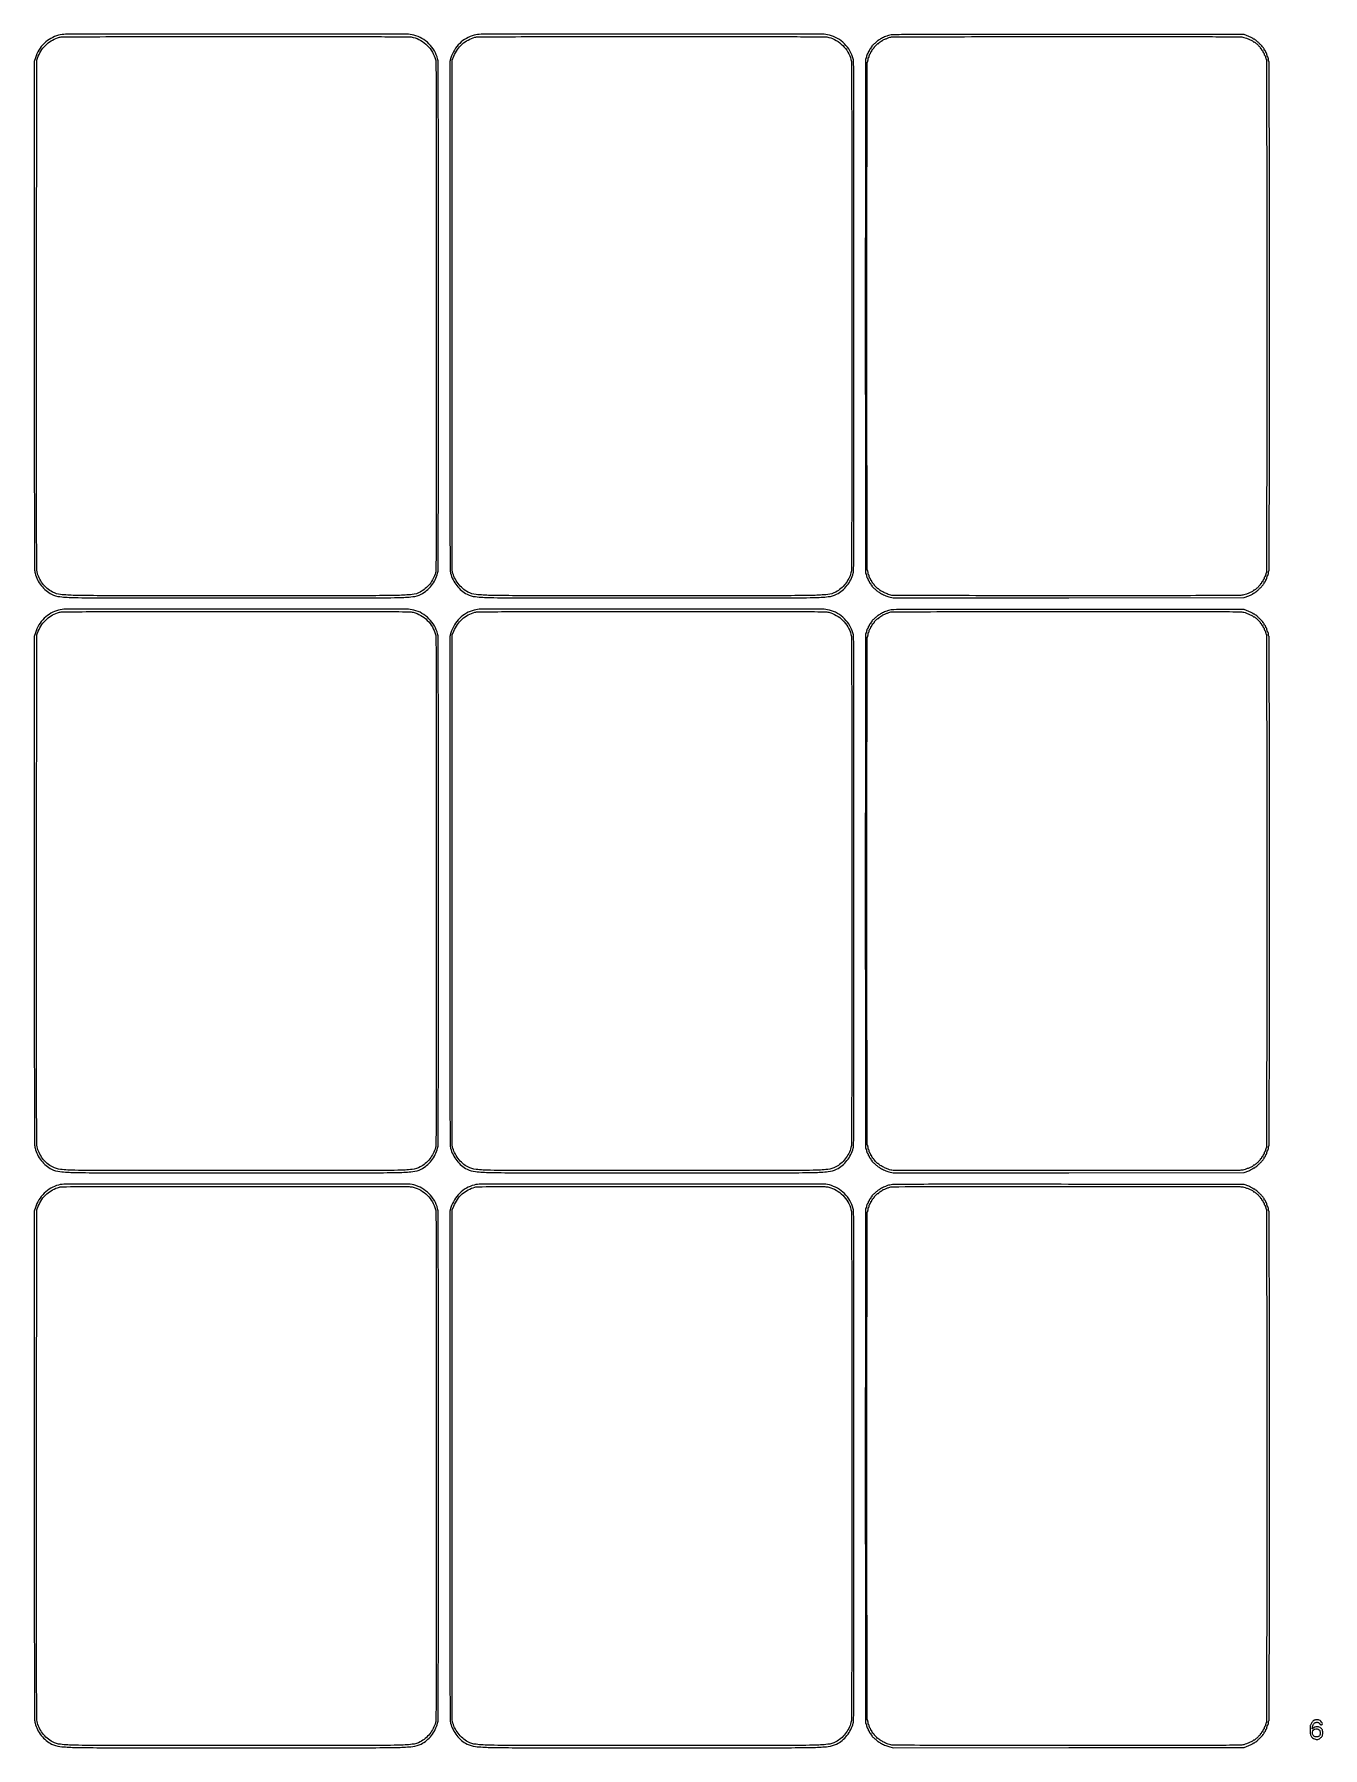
# Model space of a CAD drawing. Extents: x 5 to 206, y 6 to 274.
import ezdxf

# ---------------------------------------------------------------- set-up
doc = ezdxf.new("R2010")
doc.units = 0
doc.header["$MEASUREMENT"] = 0

msp = doc.modelspace()

# ---------------------------------------------------------------- linework, layer by layer
for points in [[(8.7984, 274.055805, 0.065323), (7.588419, 273.563802, 0.063948), (6.536622, 272.773502, 0.063438), (5.711768, 271.736586, 0.062472), (5.168082, 270.520739), (4.9914, 269.940777), (4.9914, 230.163163, 0.000081), (4.99512, 207.172171, 0.000711), (5.012886, 196.996982, 0.00031), (5.037401, 190.524914, 0.060953), (5.119031, 189.881324, 0.054545), (5.492955, 188.878489, 0.050364), (6.082999, 187.950858, 0.051021), (6.837654, 187.171227, 0.05959), (7.6986, 186.606324, 0.089729), (9.000192, 186.228289, 0.020984), (11.277015, 186.087582, 0.004814), (15.914194, 186.040601, 0.000126), (36.5895, 186.0354, 0.000126), (57.264806, 186.040601, 0.004814), (61.901985, 186.087582, 0.020984), (64.178808, 186.228289, 0.089729), (65.4804, 186.606324, 0.05959), (66.341346, 187.171227, 0.051021), (67.096001, 187.950858, 0.050364), (67.686045, 188.878489, 0.054545), (68.059969, 189.881324, 0.060951), (68.141594, 190.524862, 0.00031), (68.166114, 196.988502, 0.000712), (68.18388, 207.150847, 0.000081), (68.1876, 230.112, 0.000081), (68.18388, 253.073153, 0.000712), (68.166114, 263.235498, 0.00031), (68.141594, 269.699138, 0.060951), (68.059969, 270.342676, 0.068451), (67.547178, 271.609566, 0.066122), (66.706619, 272.707619, 0.066122), (65.608566, 273.548178, 0.068451), (64.341676, 274.060969, 0.062027), (63.231643, 274.199347, 0.000055), (36.561327, 274.199793, 0.000053), (9.875606, 274.19447, 0.063945)], [(64.249275, 273.720898, -0.068755), (65.418674, 273.237339, -0.064089), (66.444479, 272.445479, -0.064089), (67.236339, 271.419674, -0.068755), (67.719898, 270.250275, -0.062654), (67.803095, 269.612227, -0.000324), (67.827716, 263.249747, -0.000726), (67.845522, 253.190666, -0.00008), (67.8492, 230.112, -0.00008), (67.845522, 207.033334, -0.000726), (67.827716, 196.974253, -0.000324), (67.803095, 190.611773, -0.062654), (67.719898, 189.973725, -0.054027), (67.37351, 189.061098, -0.04865), (66.829603, 188.208642, -0.049), (66.135869, 187.483219, -0.056811), (65.3457, 186.946912, -0.09492), (64.086528, 186.566311, -0.021086), (61.83043, 186.426042, -0.004856), (57.224054, 186.378986, -0.000126), (36.5895, 186.3738, -0.000126), (15.954946, 186.378986, -0.004856), (11.34857, 186.426042, -0.021086), (9.092472, 186.566311, -0.09492), (7.8333, 186.946912, -0.060368), (7.016231, 187.50998, -0.048952), (6.291096, 188.289944, -0.049201), (5.735092, 189.191063, -0.062856), (5.420161, 190.113613, -0.050392), (5.371366, 190.586961, -0.00007), (5.354267, 199.664002, -0.00045), (5.344182, 211.615969, -0.000125), (5.349937, 230.3658), (5.3721, 270.1701), (5.616148, 270.7623, -0.053731), (6.178146, 271.795303, -0.058594), (6.933552, 272.651962, -0.059359), (7.857631, 273.301251, -0.057689), (8.917153, 273.722794, -0.064462), (9.437441, 273.793285, -0.000377), (14.320813, 273.818503, -0.000915), (21.700385, 273.83754, -0.000136), (36.550576, 273.844632, -0.000118), (52.331395, 273.844128, -0.00105), (59.288482, 273.827654, -0.000656), (63.629187, 273.802565, -0.062007)], [(73.7712, 274.055805, 0.065323), (72.561219, 273.563802, 0.063948), (71.509422, 272.773502, 0.063438), (70.684568, 271.736586, 0.062472), (70.140882, 270.520739), (69.9642, 269.940777), (69.9642, 230.163163, 0.000081), (69.96792, 207.172171, 0.000711), (69.985686, 196.996982, 0.00031), (70.010201, 190.524914, 0.060953), (70.091831, 189.881324, 0.054545), (70.465755, 188.878489, 0.050364), (71.055799, 187.950858, 0.051021), (71.810454, 187.171227, 0.05959), (72.6714, 186.606324, 0.089729), (73.972992, 186.228289, 0.020984), (76.249815, 186.087582, 0.004814), (80.886994, 186.040601, 0.000126), (101.5623, 186.0354, 0.000126), (122.237606, 186.040601, 0.004814), (126.874785, 186.087582, 0.020984), (129.151608, 186.228289, 0.089729), (130.4532, 186.606324, 0.05959), (131.314146, 187.171227, 0.051021), (132.068801, 187.950858, 0.050364), (132.658845, 188.878489, 0.054545), (133.032769, 189.881324, 0.060951), (133.114394, 190.524862, 0.00031), (133.138914, 196.988502, 0.000712), (133.15668, 207.150847, 0.000081), (133.1604, 230.112, 0.000081), (133.15668, 253.073153, 0.000712), (133.138914, 263.235498, 0.00031), (133.114394, 269.699138, 0.060951), (133.032769, 270.342676, 0.068451), (132.519978, 271.609566, 0.066122), (131.679419, 272.707619, 0.066122), (130.581366, 273.548178, 0.068451), (129.314476, 274.060969, 0.062027), (128.204443, 274.199347, 0.000055), (101.534127, 274.199793, 0.000053), (74.848406, 274.19447, 0.063945)], [(129.222075, 273.720898, -0.068755), (130.391474, 273.237339, -0.064089), (131.417279, 272.445479, -0.064089), (132.209139, 271.419674, -0.068755), (132.692698, 270.250275, -0.062654), (132.775895, 269.612227, -0.000324), (132.800516, 263.249747, -0.000726), (132.818322, 253.190666, -0.00008), (132.822, 230.112, -0.00008), (132.818322, 207.033334, -0.000726), (132.800516, 196.974253, -0.000324), (132.775895, 190.611773, -0.062654), (132.692698, 189.973725, -0.054027), (132.34631, 189.061098, -0.04865), (131.802403, 188.208642, -0.049), (131.108669, 187.483219, -0.056811), (130.3185, 186.946912, -0.09492), (129.059328, 186.566311, -0.021086), (126.80323, 186.426042, -0.004856), (122.196854, 186.378986, -0.000126), (101.5623, 186.3738, -0.000126), (80.927746, 186.378986, -0.004856), (76.32137, 186.426042, -0.021086), (74.065272, 186.566311, -0.09492), (72.8061, 186.946912, -0.060368), (71.989031, 187.50998, -0.048952), (71.263896, 188.289944, -0.049201), (70.707892, 189.191063, -0.062856), (70.392961, 190.113613, -0.050392), (70.344166, 190.586961, -0.00007), (70.327067, 199.664002, -0.00045), (70.316982, 211.615969, -0.000125), (70.322737, 230.3658), (70.3449, 270.1701), (70.588948, 270.7623, -0.053731), (71.150946, 271.795303, -0.058594), (71.906352, 272.651962, -0.059359), (72.830431, 273.301251, -0.057689), (73.889953, 273.722794, -0.064462), (74.410241, 273.793285, -0.000377), (79.293613, 273.818503, -0.000915), (86.673185, 273.83754, -0.000136), (101.523376, 273.844632, -0.000118), (117.304195, 273.844128, -0.00105), (124.261282, 273.827654, -0.000656), (128.601987, 273.802565, -0.062007)], [(138.575627, 274.008593, 0.02319), (138.283442, 273.9153, 0.013958), (137.94594, 273.779185, 0.013838), (137.610139, 273.621532, 0.019758), (137.322187, 273.461925, 0.023703), (136.857352, 273.148648, 0.020742), (136.402322, 272.779246, 0.014894), (136.023787, 272.424355, 0.199547), (135.9522, 272.252125, -0.088862), (135.945776, 272.216264, -0.094958), (135.927349, 272.18579, -0.099929), (135.899875, 272.165403, -0.11024), (135.8676, 272.1582, 0.148195), (135.835337, 272.148423, 0.098894), (135.807851, 272.120923, 0.082425), (135.789319, 272.079814, 0.064853), (135.783, 272.0313, -0.063559), (135.776807, 271.982782, -0.081496), (135.758622, 271.941677, -0.098464), (135.731661, 271.914174, -0.150892), (135.700012, 271.9044, 0.196992), (135.664432, 271.889816, 0.05533), (135.625808, 271.842272, 0.046776), (135.590353, 271.773869, 0.034719), (135.56394, 271.6929, -0.031538), (135.538092, 271.611917, -0.043524), (135.504293, 271.543528, -0.050787), (135.468062, 271.495619, -0.208396), (135.435429, 271.4814, 0.202466), (135.406603, 271.469229, 0.084282), (135.382157, 271.433768, 0.064406), (135.365543, 271.38132, 0.044563), (135.36, 271.31925, -0.051902), (135.353313, 271.255001, -0.057769), (135.333546, 271.195913, -0.065835), (135.304424, 271.150453, -0.137823), (135.269943, 271.127081, 0.198786), (135.23211, 271.094285, 0.03054), (135.192245, 271.000796, 0.030152), (135.156857, 270.878525, 0.02203), (135.131903, 270.739331, -0.018956), (135.108196, 270.60224, -0.02954), (135.076437, 270.486683, -0.029333), (135.041774, 270.401368, -0.28924), (135.010461, 270.3816, 0.413675), (134.979404, 270.3506, 0.000004), (134.958189, 258.766483, 0.000292), (134.942152, 245.832403, 0.000164), (134.937, 230.112, 0.000164), (134.942152, 214.391597, 0.000292), (134.958189, 201.457517, 0.000004), (134.979404, 189.8734, 0.413675), (135.010461, 189.8424, -0.28924), (135.041774, 189.822632, -0.029333), (135.076437, 189.737317, -0.02954), (135.108196, 189.62176, -0.018956), (135.131903, 189.484669, 0.02203), (135.156857, 189.345475, 0.030152), (135.192245, 189.223204, 0.03054), (135.23211, 189.129715, 0.198786), (135.269943, 189.096919, -0.137823), (135.304424, 189.073547, -0.065835), (135.333546, 189.028087, -0.057769), (135.353313, 188.968999, -0.051902), (135.36, 188.90475, 0.044563), (135.365543, 188.84268, 0.064406), (135.382157, 188.790232, 0.084282), (135.406603, 188.754771, 0.202466), (135.435429, 188.7426, -0.208396), (135.468062, 188.728381, -0.050787), (135.504293, 188.680472, -0.043524), (135.538092, 188.612083, -0.031538), (135.56394, 188.5311, 0.034719), (135.590353, 188.450131, 0.046776), (135.625808, 188.381728, 0.05533), (135.664432, 188.334184, 0.196992), (135.700012, 188.3196, -0.150892), (135.731661, 188.309826, -0.098464), (135.758622, 188.282323, -0.081496), (135.776807, 188.241218, -0.063559), (135.783, 188.1927, 0.064853), (135.789319, 188.144186, 0.082425), (135.807851, 188.103077, 0.098894), (135.835337, 188.075577, 0.148195), (135.8676, 188.0658, -0.11024), (135.899875, 188.058597, -0.099929), (135.927349, 188.03821, -0.094958), (135.945776, 188.007736, -0.088862), (135.9522, 187.971875, 0.199555), (136.023806, 187.799607, 0.014898), (136.402404, 187.444686, 0.020744), (136.857565, 187.075219, 0.023688), (137.322628, 186.761807, 0.019436), (137.625579, 186.593632, 0.016402), (137.958128, 186.439062, 0.016509), (138.29732, 186.307781, 0.020662), (138.620173, 186.209695), (139.297509, 186.034121), (166.748405, 186.055911), (194.1993, 186.0777), (194.89725, 186.365886, 0.008174), (195.164775, 186.481503, 0.012855), (195.390177, 186.590381, 0.006873), (195.572905, 186.687715, 0.273426), (195.5952, 186.725436, -0.157815), (195.60401, 186.752655, -0.097188), (195.628848, 186.775837, -0.079117), (195.665943, 186.791488, -0.060412), (195.709746, 186.7968, 0.146182), (195.824713, 186.831146, 0.023298), (196.017025, 186.970542, 0.019273), (196.271205, 187.19005, 0.007248), (196.6104, 187.515922, 0.005942), (196.947819, 187.857653, 0.023054), (197.144223, 188.081105, 0.036671), (197.254982, 188.242427, 0.132861), (197.2872, 188.361532, -0.086643), (197.296684, 188.415854, -0.066359), (197.324477, 188.46947, -0.065914), (197.365589, 188.514279, -0.082778), (197.4141, 188.542806, 0.098143), (197.462621, 188.573367, 0.066864), (197.503723, 188.624242, 0.064008), (197.531518, 188.686789, 0.07271), (197.541, 188.751651, -0.044123), (197.546421, 188.812957, -0.06393), (197.562675, 188.864756, -0.083732), (197.586586, 188.899795, -0.203985), (197.614787, 188.9118, 0.277998), (197.6466, 188.930969, 0.031218), (197.682795, 189.011205, 0.030734), (197.716602, 189.120528, 0.019977), (197.742687, 189.2502, -0.022653), (197.769491, 189.379855, -0.034344), (197.805462, 189.489195, -0.037096), (197.844693, 189.56825, -0.264949), (197.8804, 189.5886, 0.297409), (197.912775, 189.609726, 0.043099), (197.939442, 189.688005, 0.037255), (197.957949, 189.797311, 0.023315), (197.964, 189.927, -0.023598), (197.970124, 190.056687, -0.037669), (197.988851, 190.165995, -0.04382), (198.015849, 190.244161, -0.295869), (198.0486, 190.2654, 0.413581), (198.090722, 190.307431, 0.000009), (198.112005, 200.2482, 0.000394), (198.128362, 212.490364, 0.000137), (198.1332, 230.112, 0.000137), (198.128362, 247.733636, 0.000394), (198.112005, 259.9758, 0.000009), (198.090722, 269.916569, 0.413581), (198.0486, 269.9586, -0.295869), (198.015849, 269.979839, -0.04382), (197.988851, 270.058005, -0.037669), (197.970124, 270.167313, -0.023598), (197.964, 270.297, 0.023315), (197.957949, 270.426689, 0.037255), (197.939442, 270.535995, 0.043099), (197.912775, 270.614274, 0.297409), (197.8804, 270.6354, -0.264949), (197.844693, 270.65575, -0.037096), (197.805462, 270.734805, -0.034344), (197.769491, 270.844145, -0.022653), (197.742687, 270.9738, 0.019977), (197.716602, 271.103472, 0.030734), (197.682795, 271.212795, 0.031218), (197.6466, 271.293031, 0.277998), (197.614787, 271.3122, -0.203985), (197.586586, 271.324205, -0.083732), (197.562675, 271.359244, -0.06393), (197.546421, 271.411043, -0.044123), (197.541, 271.472349, 0.07271), (197.531518, 271.537211, 0.064008), (197.503723, 271.599758, 0.066864), (197.462621, 271.650633, 0.098143), (197.4141, 271.681194, -0.082778), (197.365589, 271.709721, -0.065914), (197.324477, 271.75453, -0.066359), (197.296684, 271.808146, -0.086643), (197.2872, 271.862468, 0.132861), (197.254982, 271.981573, 0.036671), (197.144223, 272.142895, 0.023054), (196.947819, 272.366347, 0.005942), (196.6104, 272.708078, 0.007248), (196.271205, 273.03395, 0.019273), (196.017025, 273.253458, 0.023298), (195.824713, 273.392854, 0.146182), (195.709746, 273.4272, -0.060412), (195.665943, 273.432512, -0.079117), (195.628848, 273.448163, -0.097188), (195.60401, 273.471345, -0.157815), (195.5952, 273.498564, 0.273426), (195.572905, 273.536285, 0.006873), (195.390177, 273.633619, 0.012855), (195.164775, 273.742497, 0.008174), (194.89725, 273.858114), (194.1993, 274.1463), (166.7043, 274.162646, 0.000081), (148.510542, 274.170507, 0.001437), (142.631309, 274.155201, 0.002177), (139.399832, 274.12343, 0.062206)], [(194.118076, 273.719009, -0.025404), (194.53979, 273.586087, -0.015241), (195.026254, 273.388047, -0.008742), (195.479581, 273.177627, -0.18145), (195.5811, 273.07076, 0.087329), (195.597592, 273.04531, 0.064012), (195.623512, 273.023752, 0.063077), (195.654498, 273.009167, 0.078646), (195.685883, 273.0042, -0.177959), (195.844717, 272.945819, -0.00992), (196.246, 272.590801, -0.009328), (196.635099, 272.218904, -0.199938), (196.695, 272.075095, 0.097263), (196.701453, 272.042235, 0.09751), (196.719851, 272.01429, 0.098351), (196.747316, 271.995578, 0.100842), (196.7796, 271.989, -0.151099), (196.811864, 271.979022, -0.09843), (196.839349, 271.950943, -0.081424), (196.857888, 271.908979, -0.063461), (196.8642, 271.859445, 0.088478), (196.873682, 271.806278, 0.06652), (196.901477, 271.753642, 0.065663), (196.942589, 271.709495, 0.081035), (196.9911, 271.681194, -0.098143), (197.039621, 271.650633, -0.066864), (197.080723, 271.599758, -0.064008), (197.108518, 271.537211, -0.07271), (197.118, 271.472349, 0.050854), (197.124249, 271.411069, 0.070807), (197.142851, 271.359244, 0.0909), (197.170307, 271.324396, 0.182536), (197.2026, 271.3122, -0.185417), (197.234898, 271.299797, -0.090018), (197.262349, 271.264273, -0.069864), (197.280956, 271.211477, -0.049879), (197.2872, 271.149043, 0.064082), (197.296432, 271.077307, 0.039128), (197.324477, 270.996536, 0.038656), (197.365516, 270.919536, 0.054664), (197.4141, 270.858986, -0.069264), (197.462737, 270.794619, -0.038968), (197.503723, 270.705459, -0.038047), (197.531668, 270.607144, -0.050261), (197.541, 270.514543, 0.037042), (197.547181, 270.431231, 0.055756), (197.565851, 270.360903, 0.073141), (197.593189, 270.312814, 0.230944), (197.6256, 270.297, -0.413587), (197.667723, 270.254967, -0.000009), (197.689005, 260.2296, -0.00039), (197.705362, 247.883548, -0.000136), (197.7102, 230.112, -0.000136), (197.705362, 212.340452, -0.00039), (197.689005, 199.9944, -0.000009), (197.667723, 189.969033, -0.413587), (197.6256, 189.927, 0.230944), (197.593189, 189.911186, 0.073141), (197.565851, 189.863097, 0.055756), (197.547181, 189.792769, 0.037042), (197.541, 189.709457, -0.050261), (197.531668, 189.616856, -0.038047), (197.503723, 189.518541, -0.038968), (197.462737, 189.429381, -0.069264), (197.4141, 189.365014, 0.054664), (197.365516, 189.304464, 0.038656), (197.324477, 189.227464, 0.039128), (197.296432, 189.146693, 0.064082), (197.2872, 189.074957, -0.049879), (197.280956, 189.012523, -0.069864), (197.262349, 188.959727, -0.090018), (197.234898, 188.924203, -0.185417), (197.2026, 188.9118, 0.182536), (197.170307, 188.899604, 0.0909), (197.142851, 188.864756, 0.070807), (197.124249, 188.812931, 0.050854), (197.118, 188.751651, -0.07271), (197.108518, 188.686789, -0.064008), (197.080723, 188.624242, -0.066864), (197.039621, 188.573367, -0.098143), (196.9911, 188.542806, 0.081035), (196.942589, 188.514505, 0.065663), (196.901477, 188.470358, 0.06652), (196.873682, 188.417722, 0.088478), (196.8642, 188.364555, -0.063461), (196.857888, 188.315021, -0.081424), (196.839349, 188.273057, -0.09843), (196.811864, 188.244978, -0.151099), (196.7796, 188.235, 0.100842), (196.747316, 188.228422, 0.098351), (196.719851, 188.20971, 0.09751), (196.701453, 188.181765, 0.097263), (196.695, 188.148905, -0.199938), (196.635099, 188.005096, -0.009328), (196.246, 187.633199, -0.00992), (195.844717, 187.278181, -0.177959), (195.685883, 187.2198, 0.078646), (195.654498, 187.214833, 0.063077), (195.623512, 187.200248, 0.064012), (195.597592, 187.17869, 0.087329), (195.5811, 187.15324, -0.18145), (195.479581, 187.046373, -0.008742), (195.026254, 186.835953, -0.015241), (194.53979, 186.637913, -0.025404), (194.118076, 186.504991, -0.061843), (193.486056, 186.421712, -0.000704), (189.217615, 186.395778, -0.00107), (182.326649, 186.378354, -0.000116), (166.453876, 186.375868, -0.000202), (154.330176, 186.381695, -0.000585), (145.936582, 186.398946, -0.00009), (139.290316, 186.421587, -0.055181), (138.9132, 186.464703, -0.041205), (138.510755, 186.592044, -0.014511), (137.956919, 186.837933, -0.013425), (137.428395, 187.108871, -0.06245), (137.151066, 187.30908, 0.012204), (137.08003, 187.372093, 0.016505), (137.012658, 187.425272, 0.013502), (136.954822, 187.465539, 0.146328), (136.927867, 187.4736, -0.189042), (136.852026, 187.503337, -0.00702), (136.625645, 187.7191, -0.006907), (136.405087, 187.94136, -0.194327), (136.3752, 188.015355, 0.153178), (136.364768, 188.048609, 0.014292), (136.313072, 188.118541, 0.017315), (136.244708, 188.199743, 0.01275), (136.1637, 188.284991, -0.026475), (136.08275, 188.374999, -0.028952), (136.014328, 188.47051, -0.030148), (135.966017, 188.558218, -0.111254), (135.9522, 188.619545, 0.066978), (135.945871, 188.666584, 0.083889), (135.927349, 188.706453, 0.099491), (135.899862, 188.733116, 0.143944), (135.8676, 188.7426, -0.154765), (135.835335, 188.752832, -0.09778), (135.807851, 188.781652, -0.080164), (135.789304, 188.824709, -0.061768), (135.783, 188.875543, 0.075276), (135.773903, 188.935626, 0.03846), (135.745723, 189.006711, 0.037117), (135.704667, 189.077024, 0.045706), (135.6561, 189.135386, -0.066186), (135.607477, 189.198921, -0.039096), (135.566477, 189.285362, -0.038434), (135.538519, 189.379772, -0.052818), (135.5292, 189.467743, 0.039287), (135.523009, 189.546416, 0.058452), (135.504349, 189.612847, 0.076865), (135.476982, 189.658087, 0.22187), (135.4446, 189.6732, -0.295869), (135.411849, 189.694439, -0.04382), (135.384851, 189.772605, -0.037669), (135.366124, 189.881913, -0.023598), (135.36, 190.0116, 0.023598), (135.353876, 190.141287, 0.037669), (135.335149, 190.250595, 0.04382), (135.308151, 190.328761, 0.295869), (135.2754, 190.35, -0.41358), (135.233279, 190.39203, -0.000009), (135.211995, 200.31165, -0.000394), (135.195638, 212.527841, -0.000138), (135.1908, 230.112, -0.000138), (135.195638, 247.696159, -0.000394), (135.211995, 259.91235, -0.000009), (135.233279, 269.83197, -0.41358), (135.2754, 269.874, 0.295869), (135.308151, 269.895239, 0.04382), (135.335149, 269.973405, 0.037669), (135.353876, 270.082713, 0.023598), (135.36, 270.2124, -0.023598), (135.366124, 270.342087, -0.037669), (135.384851, 270.451395, -0.04382), (135.411849, 270.529561, -0.295869), (135.4446, 270.5508, 0.22187), (135.476982, 270.565913, 0.076865), (135.504349, 270.611153, 0.058452), (135.523009, 270.677584, 0.039287), (135.5292, 270.756257, -0.052818), (135.538519, 270.844228, -0.038434), (135.566477, 270.938638, -0.039096), (135.607477, 271.025079, -0.066186), (135.6561, 271.088614, 0.045706), (135.704667, 271.146976, 0.037117), (135.745723, 271.217289, 0.03846), (135.773903, 271.288374, 0.075276), (135.783, 271.348457, -0.061768), (135.789304, 271.399291, -0.080164), (135.807851, 271.442348, -0.09778), (135.835335, 271.471168, -0.154765), (135.8676, 271.4814, 0.143944), (135.899862, 271.490884, 0.099491), (135.927349, 271.517547, 0.083889), (135.945871, 271.557416, 0.066978), (135.9522, 271.604455, -0.111254), (135.966017, 271.665782, -0.030148), (136.014328, 271.75349, -0.028952), (136.08275, 271.849001, -0.026475), (136.1637, 271.939009, 0.01275), (136.244708, 272.024257, 0.017315), (136.313072, 272.105459, 0.014292), (136.364768, 272.175391, 0.153178), (136.3752, 272.208645, -0.198201), (136.412948, 272.300131, -0.011637), (136.634561, 272.512824, -0.012361), (136.865182, 272.713819, -0.174785), (136.96663, 272.7504, 0.076179), (136.999246, 272.755398, 0.089394), (137.026923, 272.769893, 0.100745), (137.045425, 272.791453, 0.127792), (137.052, 272.81676, -0.201952), (137.066477, 272.851141, -0.021282), (137.132767, 272.910602, -0.023646), (137.22163, 272.976947, -0.016809), (137.32695, 273.043038, 0.007329), (137.435332, 273.108221, 0.009247), (137.533559, 273.171822, 0.007632), (137.613755, 273.227678, 0.070621), (137.6442, 273.256885, -0.128917), (137.738996, 273.328834, -0.004102), (138.190268, 273.511492, -0.008508), (138.634959, 273.678563, -0.027221), (138.938617, 273.768498, -0.057755), (139.161782, 273.794984, -0.000023), (147.120455, 273.816512, -0.000364), (155.962357, 273.833588, -0.000221), (166.411576, 273.84154, -0.000116), (182.319463, 273.842914, -0.001069), (189.215931, 273.827163, -0.000705), (193.485697, 273.802258, -0.061903)], [(8.7984, 184.126005, 0.065323), (7.588419, 183.634002, 0.063948), (6.536622, 182.843702, 0.063438), (5.711768, 181.806786, 0.062472), (5.168082, 180.590939), (4.9914, 180.010977), (4.9914, 140.233363, 0.000081), (4.99512, 117.242371, 0.000711), (5.012886, 107.067182, 0.00031), (5.037401, 100.595114, 0.060953), (5.119031, 99.951524, 0.054545), (5.492955, 98.948689, 0.050364), (6.082999, 98.021058, 0.051021), (6.837654, 97.241427, 0.05959), (7.6986, 96.676524, 0.089729), (9.000192, 96.298489, 0.020984), (11.277015, 96.157782, 0.004814), (15.914194, 96.110801, 0.000126), (36.5895, 96.1056, 0.000126), (57.264806, 96.110801, 0.004814), (61.901985, 96.157782, 0.020984), (64.178808, 96.298489, 0.089729), (65.4804, 96.676524, 0.05959), (66.341346, 97.241427, 0.051021), (67.096001, 98.021058, 0.050364), (67.686045, 98.948689, 0.054545), (68.059969, 99.951524, 0.060951), (68.141594, 100.595062, 0.00031), (68.166114, 107.058702, 0.000712), (68.18388, 117.221047, 0.000081), (68.1876, 140.1822, 0.000081), (68.18388, 163.143353, 0.000712), (68.166114, 173.305698, 0.00031), (68.141594, 179.769338, 0.060951), (68.059969, 180.412876, 0.068451), (67.547178, 181.679766, 0.066122), (66.706619, 182.777819, 0.066122), (65.608566, 183.618378, 0.068451), (64.341676, 184.131169, 0.062027), (63.231643, 184.269547, 0.000055), (36.561327, 184.269993, 0.000053), (9.875606, 184.26467, 0.063945)], [(64.249275, 183.791098, -0.068755), (65.418674, 183.307539, -0.064089), (66.444479, 182.515679, -0.064089), (67.236339, 181.489874, -0.068755), (67.719898, 180.320475, -0.062654), (67.803095, 179.682427, -0.000324), (67.827716, 173.319947, -0.000726), (67.845522, 163.260866, -0.00008), (67.8492, 140.1822, -0.00008), (67.845522, 117.103534, -0.000726), (67.827716, 107.044453, -0.000324), (67.803095, 100.681973, -0.062654), (67.719898, 100.043925, -0.054027), (67.37351, 99.131298, -0.04865), (66.829603, 98.278842, -0.049), (66.135869, 97.553419, -0.056811), (65.3457, 97.017112, -0.09492), (64.086528, 96.636511, -0.021086), (61.83043, 96.496242, -0.004856), (57.224054, 96.449186, -0.000126), (36.5895, 96.444, -0.000126), (15.954946, 96.449186, -0.004856), (11.34857, 96.496242, -0.021086), (9.092472, 96.636511, -0.09492), (7.8333, 97.017112, -0.060368), (7.016231, 97.58018, -0.048952), (6.291096, 98.360144, -0.049201), (5.735092, 99.261263, -0.062856), (5.420161, 100.183813, -0.050392), (5.371366, 100.657161, -0.00007), (5.354267, 109.734202, -0.00045), (5.344182, 121.686169, -0.000125), (5.349937, 140.436), (5.3721, 180.2403), (5.616148, 180.8325, -0.053731), (6.178146, 181.865503, -0.058594), (6.933552, 182.722162, -0.059359), (7.857631, 183.371451, -0.057689), (8.917153, 183.792994, -0.064462), (9.437441, 183.863485, -0.000377), (14.320813, 183.888703, -0.000915), (21.700385, 183.90774, -0.000136), (36.550576, 183.914832, -0.000118), (52.331395, 183.914328, -0.00105), (59.288482, 183.897854, -0.000656), (63.629187, 183.872765, -0.062007)], [(73.7712, 184.126005, 0.065323), (72.561219, 183.634002, 0.063948), (71.509422, 182.843702, 0.063438), (70.684568, 181.806786, 0.062472), (70.140882, 180.590939), (69.9642, 180.010977), (69.9642, 140.233363, 0.000081), (69.96792, 117.242371, 0.000711), (69.985686, 107.067182, 0.00031), (70.010201, 100.595114, 0.060953), (70.091831, 99.951524, 0.054545), (70.465755, 98.948689, 0.050364), (71.055799, 98.021058, 0.051021), (71.810454, 97.241427, 0.05959), (72.6714, 96.676524, 0.089729), (73.972992, 96.298489, 0.020984), (76.249815, 96.157782, 0.004814), (80.886994, 96.110801, 0.000126), (101.5623, 96.1056, 0.000126), (122.237606, 96.110801, 0.004814), (126.874785, 96.157782, 0.020984), (129.151608, 96.298489, 0.089729), (130.4532, 96.676524, 0.05959), (131.314146, 97.241427, 0.051021), (132.068801, 98.021058, 0.050364), (132.658845, 98.948689, 0.054545), (133.032769, 99.951524, 0.060951), (133.114394, 100.595062, 0.00031), (133.138914, 107.058702, 0.000712), (133.15668, 117.221047, 0.000081), (133.1604, 140.1822, 0.000081), (133.15668, 163.143353, 0.000712), (133.138914, 173.305698, 0.00031), (133.114394, 179.769338, 0.060951), (133.032769, 180.412876, 0.068451), (132.519978, 181.679766, 0.066122), (131.679419, 182.777819, 0.066122), (130.581366, 183.618378, 0.068451), (129.314476, 184.131169, 0.062027), (128.204443, 184.269547, 0.000055), (101.534127, 184.269993, 0.000053), (74.848406, 184.26467, 0.063945)], [(129.222075, 183.791098, -0.068755), (130.391474, 183.307539, -0.064089), (131.417279, 182.515679, -0.064089), (132.209139, 181.489874, -0.068755), (132.692698, 180.320475, -0.062654), (132.775895, 179.682427, -0.000324), (132.800516, 173.319947, -0.000726), (132.818322, 163.260866, -0.00008), (132.822, 140.1822, -0.00008), (132.818322, 117.103534, -0.000726), (132.800516, 107.044453, -0.000324), (132.775895, 100.681973, -0.062654), (132.692698, 100.043925, -0.054027), (132.34631, 99.131298, -0.04865), (131.802403, 98.278842, -0.049), (131.108669, 97.553419, -0.056811), (130.3185, 97.017112, -0.09492), (129.059328, 96.636511, -0.021086), (126.80323, 96.496242, -0.004856), (122.196854, 96.449186, -0.000126), (101.5623, 96.444, -0.000126), (80.927746, 96.449186, -0.004856), (76.32137, 96.496242, -0.021086), (74.065272, 96.636511, -0.09492), (72.8061, 97.017112, -0.060368), (71.989031, 97.58018, -0.048952), (71.263896, 98.360144, -0.049201), (70.707892, 99.261263, -0.062856), (70.392961, 100.183813, -0.050392), (70.344166, 100.657161, -0.00007), (70.327067, 109.734202, -0.00045), (70.316982, 121.686169, -0.000125), (70.322737, 140.436), (70.3449, 180.2403), (70.588948, 180.8325, -0.053731), (71.150946, 181.865503, -0.058594), (71.906352, 182.722162, -0.059359), (72.830431, 183.371451, -0.057689), (73.889953, 183.792994, -0.064462), (74.410241, 183.863485, -0.000377), (79.293613, 183.888703, -0.000915), (86.673185, 183.90774, -0.000136), (101.523376, 183.914832, -0.000118), (117.304195, 183.914328, -0.00105), (124.261282, 183.897854, -0.000656), (128.601987, 183.872765, -0.062007)], [(138.575627, 184.078793, 0.02319), (138.283442, 183.9855, 0.013958), (137.94594, 183.849385, 0.013838), (137.610139, 183.691732, 0.019758), (137.322187, 183.532125, 0.023703), (136.857352, 183.218848, 0.020742), (136.402322, 182.849446, 0.014894), (136.023787, 182.494555, 0.199547), (135.9522, 182.322325, -0.088862), (135.945776, 182.286464, -0.094958), (135.927349, 182.25599, -0.099929), (135.899875, 182.235603, -0.11024), (135.8676, 182.2284, 0.148195), (135.835337, 182.218623, 0.098894), (135.807851, 182.191123, 0.082425), (135.789319, 182.150014, 0.064853), (135.783, 182.1015, -0.063559), (135.776807, 182.052982, -0.081496), (135.758622, 182.011877, -0.098464), (135.731661, 181.984374, -0.150892), (135.700012, 181.9746, 0.196992), (135.664432, 181.960016, 0.05533), (135.625808, 181.912472, 0.046776), (135.590353, 181.844069, 0.034719), (135.56394, 181.7631, -0.031538), (135.538092, 181.682117, -0.043524), (135.504293, 181.613728, -0.050787), (135.468062, 181.565819, -0.208396), (135.435429, 181.5516, 0.202466), (135.406603, 181.539429, 0.084282), (135.382157, 181.503968, 0.064406), (135.365543, 181.45152, 0.044563), (135.36, 181.38945, -0.051902), (135.353313, 181.325201, -0.057769), (135.333546, 181.266113, -0.065835), (135.304424, 181.220653, -0.137823), (135.269943, 181.197281, 0.198786), (135.23211, 181.164485, 0.03054), (135.192245, 181.070996, 0.030152), (135.156857, 180.948725, 0.02203), (135.131903, 180.809531, -0.018956), (135.108196, 180.67244, -0.02954), (135.076437, 180.556883, -0.029333), (135.041774, 180.471568, -0.28924), (135.010461, 180.4518, 0.413675), (134.979404, 180.4208, 0.000004), (134.958189, 168.836683, 0.000292), (134.942152, 155.902603, 0.000164), (134.937, 140.1822, 0.000164), (134.942152, 124.461797, 0.000292), (134.958189, 111.527717, 0.000004), (134.979404, 99.9436, 0.413675), (135.010461, 99.9126, -0.28924), (135.041774, 99.892832, -0.029333), (135.076437, 99.807517, -0.02954), (135.108196, 99.69196, -0.018956), (135.131903, 99.554869, 0.02203), (135.156857, 99.415675, 0.030152), (135.192245, 99.293404, 0.03054), (135.23211, 99.199915, 0.198786), (135.269943, 99.167119, -0.137823), (135.304424, 99.143747, -0.065835), (135.333546, 99.098287, -0.057769), (135.353313, 99.039199, -0.051902), (135.36, 98.97495, 0.044563), (135.365543, 98.91288, 0.064406), (135.382157, 98.860432, 0.084282), (135.406603, 98.824971, 0.202466), (135.435429, 98.8128, -0.208396), (135.468062, 98.798581, -0.050787), (135.504293, 98.750672, -0.043524), (135.538092, 98.682283, -0.031538), (135.56394, 98.6013, 0.034719), (135.590353, 98.520331, 0.046776), (135.625808, 98.451928, 0.05533), (135.664432, 98.404384, 0.196992), (135.700012, 98.3898, -0.150892), (135.731661, 98.380026, -0.098464), (135.758622, 98.352523, -0.081496), (135.776807, 98.311418, -0.063559), (135.783, 98.2629, 0.064853), (135.789319, 98.214386, 0.082425), (135.807851, 98.173277, 0.098894), (135.835337, 98.145777, 0.148195), (135.8676, 98.136, -0.11024), (135.899875, 98.128797, -0.099929), (135.927349, 98.10841, -0.094958), (135.945776, 98.077936, -0.088862), (135.9522, 98.042075, 0.199555), (136.023806, 97.869807, 0.014898), (136.402404, 97.514886, 0.020744), (136.857565, 97.145419, 0.023688), (137.322628, 96.832007, 0.019436), (137.625579, 96.663832, 0.016402), (137.958128, 96.509262, 0.016509), (138.29732, 96.377981, 0.020662), (138.620173, 96.279895), (139.297509, 96.104321), (166.748405, 96.126111), (194.1993, 96.1479), (194.89725, 96.436086, 0.008174), (195.164775, 96.551703, 0.012855), (195.390177, 96.660581, 0.006873), (195.572905, 96.757915, 0.273426), (195.5952, 96.795636, -0.157815), (195.60401, 96.822855, -0.097188), (195.628848, 96.846037, -0.079117), (195.665943, 96.861688, -0.060412), (195.709746, 96.867, 0.146182), (195.824713, 96.901346, 0.023298), (196.017025, 97.040742, 0.019273), (196.271205, 97.26025, 0.007248), (196.6104, 97.586122, 0.005942), (196.947819, 97.927853, 0.023054), (197.144223, 98.151305, 0.036671), (197.254982, 98.312627, 0.132861), (197.2872, 98.431732, -0.086643), (197.296684, 98.486054, -0.066359), (197.324477, 98.53967, -0.065914), (197.365589, 98.584479, -0.082778), (197.4141, 98.613006, 0.098143), (197.462621, 98.643567, 0.066864), (197.503723, 98.694442, 0.064008), (197.531518, 98.756989, 0.07271), (197.541, 98.821851, -0.044123), (197.546421, 98.883157, -0.06393), (197.562675, 98.934956, -0.083732), (197.586586, 98.969995, -0.203985), (197.614787, 98.982, 0.277998), (197.6466, 99.001169, 0.031218), (197.682795, 99.081405, 0.030734), (197.716602, 99.190728, 0.019977), (197.742687, 99.3204, -0.022653), (197.769491, 99.450055, -0.034344), (197.805462, 99.559395, -0.037096), (197.844693, 99.63845, -0.264949), (197.8804, 99.6588, 0.297409), (197.912775, 99.679926, 0.043099), (197.939442, 99.758205, 0.037255), (197.957949, 99.867511, 0.023315), (197.964, 99.9972, -0.023598), (197.970124, 100.126887, -0.037669), (197.988851, 100.236195, -0.04382), (198.015849, 100.314361, -0.295869), (198.0486, 100.3356, 0.413581), (198.090722, 100.377631, 0.000009), (198.112005, 110.3184, 0.000394), (198.128362, 122.560564, 0.000137), (198.1332, 140.1822, 0.000137), (198.128362, 157.803836, 0.000394), (198.112005, 170.046, 0.000009), (198.090722, 179.986769, 0.413581), (198.0486, 180.0288, -0.295869), (198.015849, 180.050039, -0.04382), (197.988851, 180.128205, -0.037669), (197.970124, 180.237513, -0.023598), (197.964, 180.3672, 0.023315), (197.957949, 180.496889, 0.037255), (197.939442, 180.606195, 0.043099), (197.912775, 180.684474, 0.297409), (197.8804, 180.7056, -0.264949), (197.844693, 180.72595, -0.037096), (197.805462, 180.805005, -0.034344), (197.769491, 180.914345, -0.022653), (197.742687, 181.044, 0.019977), (197.716602, 181.173672, 0.030734), (197.682795, 181.282995, 0.031218), (197.6466, 181.363231, 0.277998), (197.614787, 181.3824, -0.203985), (197.586586, 181.394405, -0.083732), (197.562675, 181.429444, -0.06393), (197.546421, 181.481243, -0.044123), (197.541, 181.542549, 0.07271), (197.531518, 181.607411, 0.064008), (197.503723, 181.669958, 0.066864), (197.462621, 181.720833, 0.098143), (197.4141, 181.751394, -0.082778), (197.365589, 181.779921, -0.065914), (197.324477, 181.82473, -0.066359), (197.296684, 181.878346, -0.086643), (197.2872, 181.932668, 0.132861), (197.254982, 182.051773, 0.036671), (197.144223, 182.213095, 0.023054), (196.947819, 182.436547, 0.005942), (196.6104, 182.778278, 0.007248), (196.271205, 183.10415, 0.019273), (196.017025, 183.323658, 0.023298), (195.824713, 183.463054, 0.146182), (195.709746, 183.4974, -0.060412), (195.665943, 183.502712, -0.079117), (195.628848, 183.518363, -0.097188), (195.60401, 183.541545, -0.157815), (195.5952, 183.568764, 0.273426), (195.572905, 183.606485, 0.006873), (195.390177, 183.703819, 0.012855), (195.164775, 183.812697, 0.008174), (194.89725, 183.928314), (194.1993, 184.2165), (166.7043, 184.232846, 0.000081), (148.510542, 184.240707, 0.001437), (142.631309, 184.225401, 0.002177), (139.399832, 184.19363, 0.062206)], [(194.118076, 183.789209, -0.025404), (194.53979, 183.656287, -0.015241), (195.026254, 183.458247, -0.008742), (195.479581, 183.247827, -0.18145), (195.5811, 183.14096, 0.087329), (195.597592, 183.11551, 0.064012), (195.623512, 183.093952, 0.063077), (195.654498, 183.079367, 0.078646), (195.685883, 183.0744, -0.177959), (195.844717, 183.016019, -0.00992), (196.246, 182.661001, -0.009328), (196.635099, 182.289104, -0.199938), (196.695, 182.145295, 0.097263), (196.701453, 182.112435, 0.09751), (196.719851, 182.08449, 0.098351), (196.747316, 182.065778, 0.100842), (196.7796, 182.0592, -0.151099), (196.811864, 182.049222, -0.09843), (196.839349, 182.021143, -0.081424), (196.857888, 181.979179, -0.063461), (196.8642, 181.929645, 0.088478), (196.873682, 181.876478, 0.06652), (196.901477, 181.823842, 0.065663), (196.942589, 181.779695, 0.081035), (196.9911, 181.751394, -0.098143), (197.039621, 181.720833, -0.066864), (197.080723, 181.669958, -0.064008), (197.108518, 181.607411, -0.07271), (197.118, 181.542549, 0.050854), (197.124249, 181.481269, 0.070807), (197.142851, 181.429444, 0.0909), (197.170307, 181.394596, 0.182536), (197.2026, 181.3824, -0.185417), (197.234898, 181.369997, -0.090018), (197.262349, 181.334473, -0.069864), (197.280956, 181.281677, -0.049879), (197.2872, 181.219243, 0.064082), (197.296432, 181.147507, 0.039128), (197.324477, 181.066736, 0.038656), (197.365516, 180.989736, 0.054664), (197.4141, 180.929186, -0.069264), (197.462737, 180.864819, -0.038968), (197.503723, 180.775659, -0.038047), (197.531668, 180.677344, -0.050261), (197.541, 180.584743, 0.037042), (197.547181, 180.501431, 0.055756), (197.565851, 180.431103, 0.073141), (197.593189, 180.383014, 0.230944), (197.6256, 180.3672, -0.413587), (197.667723, 180.325167, -0.000009), (197.689005, 170.2998, -0.00039), (197.705362, 157.953748, -0.000136), (197.7102, 140.1822, -0.000136), (197.705362, 122.410652, -0.00039), (197.689005, 110.0646, -0.000009), (197.667723, 100.039233, -0.413587), (197.6256, 99.9972, 0.230944), (197.593189, 99.981386, 0.073141), (197.565851, 99.933297, 0.055756), (197.547181, 99.862969, 0.037042), (197.541, 99.779657, -0.050261), (197.531668, 99.687056, -0.038047), (197.503723, 99.588741, -0.038968), (197.462737, 99.499581, -0.069264), (197.4141, 99.435214, 0.054664), (197.365516, 99.374664, 0.038656), (197.324477, 99.297664, 0.039128), (197.296432, 99.216893, 0.064082), (197.2872, 99.145157, -0.049879), (197.280956, 99.082723, -0.069864), (197.262349, 99.029927, -0.090018), (197.234898, 98.994403, -0.185417), (197.2026, 98.982, 0.182536), (197.170307, 98.969804, 0.0909), (197.142851, 98.934956, 0.070807), (197.124249, 98.883131, 0.050854), (197.118, 98.821851, -0.07271), (197.108518, 98.756989, -0.064008), (197.080723, 98.694442, -0.066864), (197.039621, 98.643567, -0.098143), (196.9911, 98.613006, 0.081035), (196.942589, 98.584705, 0.065663), (196.901477, 98.540558, 0.06652), (196.873682, 98.487922, 0.088478), (196.8642, 98.434755, -0.063461), (196.857888, 98.385221, -0.081424), (196.839349, 98.343257, -0.09843), (196.811864, 98.315178, -0.151099), (196.7796, 98.3052, 0.100842), (196.747316, 98.298622, 0.098351), (196.719851, 98.27991, 0.09751), (196.701453, 98.251965, 0.097263), (196.695, 98.219105, -0.199938), (196.635099, 98.075296, -0.009328), (196.246, 97.703399, -0.00992), (195.844717, 97.348381, -0.177959), (195.685883, 97.29, 0.078646), (195.654498, 97.285033, 0.063077), (195.623512, 97.270448, 0.064012), (195.597592, 97.24889, 0.087329), (195.5811, 97.22344, -0.18145), (195.479581, 97.116573, -0.008742), (195.026254, 96.906153, -0.015241), (194.53979, 96.708113, -0.025404), (194.118076, 96.575191, -0.061843), (193.486056, 96.491912, -0.000704), (189.217615, 96.465978, -0.00107), (182.326649, 96.448554, -0.000116), (166.453876, 96.446068, -0.000202), (154.330176, 96.451895, -0.000585), (145.936582, 96.469146, -0.00009), (139.290316, 96.491787, -0.055181), (138.9132, 96.534903, -0.041205), (138.510755, 96.662244, -0.014511), (137.956919, 96.908133, -0.013425), (137.428395, 97.179071, -0.06245), (137.151066, 97.37928, 0.012204), (137.08003, 97.442293, 0.016505), (137.012658, 97.495472, 0.013502), (136.954822, 97.535739, 0.146328), (136.927867, 97.5438, -0.189042), (136.852026, 97.573537, -0.00702), (136.625645, 97.7893, -0.006907), (136.405087, 98.01156, -0.194327), (136.3752, 98.085555, 0.153178), (136.364768, 98.118809, 0.014292), (136.313072, 98.188741, 0.017315), (136.244708, 98.269943, 0.01275), (136.1637, 98.355191, -0.026475), (136.08275, 98.445199, -0.028952), (136.014328, 98.54071, -0.030148), (135.966017, 98.628418, -0.111254), (135.9522, 98.689745, 0.066978), (135.945871, 98.736784, 0.083889), (135.927349, 98.776653, 0.099491), (135.899862, 98.803316, 0.143944), (135.8676, 98.8128, -0.154765), (135.835335, 98.823032, -0.09778), (135.807851, 98.851852, -0.080164), (135.789304, 98.894909, -0.061768), (135.783, 98.945743, 0.075276), (135.773903, 99.005826, 0.03846), (135.745723, 99.076911, 0.037117), (135.704667, 99.147224, 0.045706), (135.6561, 99.205586, -0.066186), (135.607477, 99.269121, -0.039096), (135.566477, 99.355562, -0.038434), (135.538519, 99.449972, -0.052818), (135.5292, 99.537943, 0.039287), (135.523009, 99.616616, 0.058452), (135.504349, 99.683047, 0.076865), (135.476982, 99.728287, 0.22187), (135.4446, 99.7434, -0.295869), (135.411849, 99.764639, -0.04382), (135.384851, 99.842805, -0.037669), (135.366124, 99.952113, -0.023598), (135.36, 100.0818, 0.023598), (135.353876, 100.211487, 0.037669), (135.335149, 100.320795, 0.04382), (135.308151, 100.398961, 0.295869), (135.2754, 100.4202, -0.41358), (135.233279, 100.46223, -0.000009), (135.211995, 110.38185, -0.000394), (135.195638, 122.598041, -0.000138), (135.1908, 140.1822, -0.000138), (135.195638, 157.766359, -0.000394), (135.211995, 169.98255, -0.000009), (135.233279, 179.90217, -0.41358), (135.2754, 179.9442, 0.295869), (135.308151, 179.965439, 0.04382), (135.335149, 180.043605, 0.037669), (135.353876, 180.152913, 0.023598), (135.36, 180.2826, -0.023598), (135.366124, 180.412287, -0.037669), (135.384851, 180.521595, -0.04382), (135.411849, 180.599761, -0.295869), (135.4446, 180.621, 0.22187), (135.476982, 180.636113, 0.076865), (135.504349, 180.681353, 0.058452), (135.523009, 180.747784, 0.039287), (135.5292, 180.826457, -0.052818), (135.538519, 180.914428, -0.038434), (135.566477, 181.008838, -0.039096), (135.607477, 181.095279, -0.066186), (135.6561, 181.158814, 0.045706), (135.704667, 181.217176, 0.037117), (135.745723, 181.287489, 0.03846), (135.773903, 181.358574, 0.075276), (135.783, 181.418657, -0.061768), (135.789304, 181.469491, -0.080164), (135.807851, 181.512548, -0.09778), (135.835335, 181.541368, -0.154765), (135.8676, 181.5516, 0.143944), (135.899862, 181.561084, 0.099491), (135.927349, 181.587747, 0.083889), (135.945871, 181.627616, 0.066978), (135.9522, 181.674655, -0.111254), (135.966017, 181.735982, -0.030148), (136.014328, 181.82369, -0.028952), (136.08275, 181.919201, -0.026475), (136.1637, 182.009209, 0.01275), (136.244708, 182.094457, 0.017315), (136.313072, 182.175659, 0.014292), (136.364768, 182.245591, 0.153178), (136.3752, 182.278845, -0.198201), (136.412948, 182.370331, -0.011637), (136.634561, 182.583024, -0.012361), (136.865182, 182.784019, -0.174785), (136.96663, 182.8206, 0.076179), (136.999246, 182.825598, 0.089394), (137.026923, 182.840093, 0.100745), (137.045425, 182.861653, 0.127792), (137.052, 182.88696, -0.201952), (137.066477, 182.921341, -0.021282), (137.132767, 182.980802, -0.023646), (137.22163, 183.047147, -0.016809), (137.32695, 183.113238, 0.007329), (137.435332, 183.178421, 0.009247), (137.533559, 183.242022, 0.007632), (137.613755, 183.297878, 0.070621), (137.6442, 183.327085, -0.128917), (137.738996, 183.399034, -0.004102), (138.190268, 183.581692, -0.008508), (138.634959, 183.748763, -0.027221), (138.938617, 183.838698, -0.057755), (139.161782, 183.865184, -0.000023), (147.120455, 183.886712, -0.000364), (155.962357, 183.903788, -0.000221), (166.411576, 183.91174, -0.000116), (182.319463, 183.913114, -0.001069), (189.215931, 183.897363, -0.000705), (193.485697, 183.872458, -0.061903)], [(8.7984, 94.196205, 0.065323), (7.588419, 93.704202, 0.063948), (6.536622, 92.913902, 0.063438), (5.711768, 91.876986, 0.062472), (5.168082, 90.661139), (4.9914, 90.081177), (4.9914, 50.303563, 0.000081), (4.99512, 27.312571, 0.000711), (5.012886, 17.137382, 0.00031), (5.037401, 10.665314, 0.060953), (5.119031, 10.021724, 0.054545), (5.492955, 9.018889, 0.050364), (6.082999, 8.091258, 0.051021), (6.837654, 7.311627, 0.05959), (7.6986, 6.746724, 0.089729), (9.000192, 6.368689, 0.020984), (11.277015, 6.227982, 0.004814), (15.914194, 6.181001, 0.000126), (36.5895, 6.1758, 0.000126), (57.264806, 6.181001, 0.004814), (61.901985, 6.227982, 0.020984), (64.178808, 6.368689, 0.089729), (65.4804, 6.746724, 0.05959), (66.341346, 7.311627, 0.051021), (67.096001, 8.091258, 0.050364), (67.686045, 9.018889, 0.054545), (68.059969, 10.021724, 0.060951), (68.141594, 10.665262, 0.00031), (68.166114, 17.128902, 0.000712), (68.18388, 27.291247, 0.000081), (68.1876, 50.2524, 0.000081), (68.18388, 73.213553, 0.000712), (68.166114, 83.375898, 0.00031), (68.141594, 89.839538, 0.060951), (68.059969, 90.483076, 0.068451), (67.547178, 91.749966, 0.066122), (66.706619, 92.848019, 0.066122), (65.608566, 93.688578, 0.068451), (64.341676, 94.201369, 0.062027), (63.231643, 94.339747, 0.000055), (36.561327, 94.340193, 0.000053), (9.875606, 94.33487, 0.063945)], [(64.249275, 93.861298, -0.068755), (65.418674, 93.377739, -0.064089), (66.444479, 92.585879, -0.064089), (67.236339, 91.560074, -0.068755), (67.719898, 90.390675, -0.062654), (67.803095, 89.752627, -0.000324), (67.827716, 83.390147, -0.000726), (67.845522, 73.331066, -0.00008), (67.8492, 50.2524, -0.00008), (67.845522, 27.173734, -0.000726), (67.827716, 17.114653, -0.000324), (67.803095, 10.752173, -0.062654), (67.719898, 10.114125, -0.054027), (67.37351, 9.201498, -0.04865), (66.829603, 8.349042, -0.049), (66.135869, 7.623619, -0.056811), (65.3457, 7.087312, -0.09492), (64.086528, 6.706711, -0.021086), (61.83043, 6.566442, -0.004856), (57.224054, 6.519386, -0.000126), (36.5895, 6.5142, -0.000126), (15.954946, 6.519386, -0.004856), (11.34857, 6.566442, -0.021086), (9.092472, 6.706711, -0.09492), (7.8333, 7.087312, -0.060368), (7.016231, 7.65038, -0.048952), (6.291096, 8.430344, -0.049201), (5.735092, 9.331463, -0.062856), (5.420161, 10.254013, -0.050392), (5.371366, 10.727361, -0.00007), (5.354267, 19.804402, -0.00045), (5.344182, 31.756369, -0.000125), (5.349937, 50.5062), (5.3721, 90.3105), (5.616148, 90.9027, -0.053731), (6.178146, 91.935703, -0.058594), (6.933552, 92.792362, -0.059359), (7.857631, 93.441651, -0.057689), (8.917153, 93.863194, -0.064462), (9.437441, 93.933685, -0.000377), (14.320813, 93.958903, -0.000915), (21.700385, 93.97794, -0.000136), (36.550576, 93.985032, -0.000118), (52.331395, 93.984528, -0.00105), (59.288482, 93.968054, -0.000656), (63.629187, 93.942965, -0.062007)], [(73.7712, 94.196205, 0.065323), (72.561219, 93.704202, 0.063948), (71.509422, 92.913902, 0.063438), (70.684568, 91.876986, 0.062472), (70.140882, 90.661139), (69.9642, 90.081177), (69.9642, 50.303563, 0.000081), (69.96792, 27.312571, 0.000711), (69.985686, 17.137382, 0.00031), (70.010201, 10.665314, 0.060953), (70.091831, 10.021724, 0.054545), (70.465755, 9.018889, 0.050364), (71.055799, 8.091258, 0.051021), (71.810454, 7.311627, 0.05959), (72.6714, 6.746724, 0.089729), (73.972992, 6.368689, 0.020984), (76.249815, 6.227982, 0.004814), (80.886994, 6.181001, 0.000126), (101.5623, 6.1758, 0.000126), (122.237606, 6.181001, 0.004814), (126.874785, 6.227982, 0.020984), (129.151608, 6.368689, 0.089729), (130.4532, 6.746724, 0.05959), (131.314146, 7.311627, 0.051021), (132.068801, 8.091258, 0.050364), (132.658845, 9.018889, 0.054545), (133.032769, 10.021724, 0.060951), (133.114394, 10.665262, 0.00031), (133.138914, 17.128902, 0.000712), (133.15668, 27.291247, 0.000081), (133.1604, 50.2524, 0.000081), (133.15668, 73.213553, 0.000712), (133.138914, 83.375898, 0.00031), (133.114394, 89.839538, 0.060951), (133.032769, 90.483076, 0.068451), (132.519978, 91.749966, 0.066122), (131.679419, 92.848019, 0.066122), (130.581366, 93.688578, 0.068451), (129.314476, 94.201369, 0.062027), (128.204443, 94.339747, 0.000055), (101.534127, 94.340193, 0.000053), (74.848406, 94.33487, 0.063945)], [(129.222075, 93.861298, -0.068755), (130.391474, 93.377739, -0.064089), (131.417279, 92.585879, -0.064089), (132.209139, 91.560074, -0.068755), (132.692698, 90.390675, -0.062654), (132.775895, 89.752627, -0.000324), (132.800516, 83.390147, -0.000726), (132.818322, 73.331066, -0.00008), (132.822, 50.2524, -0.00008), (132.818322, 27.173734, -0.000726), (132.800516, 17.114653, -0.000324), (132.775895, 10.752173, -0.062654), (132.692698, 10.114125, -0.054027), (132.34631, 9.201498, -0.04865), (131.802403, 8.349042, -0.049), (131.108669, 7.623619, -0.056811), (130.3185, 7.087312, -0.09492), (129.059328, 6.706711, -0.021086), (126.80323, 6.566442, -0.004856), (122.196854, 6.519386, -0.000126), (101.5623, 6.5142, -0.000126), (80.927746, 6.519386, -0.004856), (76.32137, 6.566442, -0.021086), (74.065272, 6.706711, -0.09492), (72.8061, 7.087312, -0.060368), (71.989031, 7.65038, -0.048952), (71.263896, 8.430344, -0.049201), (70.707892, 9.331463, -0.062856), (70.392961, 10.254013, -0.050392), (70.344166, 10.727361, -0.00007), (70.327067, 19.804402, -0.00045), (70.316982, 31.756369, -0.000125), (70.322737, 50.5062), (70.3449, 90.3105), (70.588948, 90.9027, -0.053731), (71.150946, 91.935703, -0.058594), (71.906352, 92.792362, -0.059359), (72.830431, 93.441651, -0.057689), (73.889953, 93.863194, -0.064462), (74.410241, 93.933685, -0.000377), (79.293613, 93.958903, -0.000915), (86.673185, 93.97794, -0.000136), (101.523376, 93.985032, -0.000118), (117.304195, 93.984528, -0.00105), (124.261282, 93.968054, -0.000656), (128.601987, 93.942965, -0.062007)], [(138.575627, 94.148993, 0.02319), (138.283442, 94.0557, 0.013958), (137.94594, 93.919585, 0.013838), (137.610139, 93.761932, 0.019758), (137.322187, 93.602325, 0.023703), (136.857352, 93.289048, 0.020742), (136.402322, 92.919646, 0.014894), (136.023787, 92.564755, 0.199547), (135.9522, 92.392525, -0.088862), (135.945776, 92.356664, -0.094958), (135.927349, 92.32619, -0.099929), (135.899875, 92.305803, -0.11024), (135.8676, 92.2986, 0.148195), (135.835337, 92.288823, 0.098894), (135.807851, 92.261323, 0.082425), (135.789319, 92.220214, 0.064853), (135.783, 92.1717, -0.063559), (135.776807, 92.123182, -0.081496), (135.758622, 92.082077, -0.098464), (135.731661, 92.054574, -0.150892), (135.700012, 92.0448, 0.196992), (135.664432, 92.030216, 0.05533), (135.625808, 91.982672, 0.046776), (135.590353, 91.914269, 0.034719), (135.56394, 91.8333, -0.031538), (135.538092, 91.752317, -0.043524), (135.504293, 91.683928, -0.050787), (135.468062, 91.636019, -0.208396), (135.435429, 91.6218, 0.202466), (135.406603, 91.609629, 0.084282), (135.382157, 91.574168, 0.064406), (135.365543, 91.52172, 0.044563), (135.36, 91.45965, -0.051902), (135.353313, 91.395401, -0.057769), (135.333546, 91.336313, -0.065835), (135.304424, 91.290853, -0.137823), (135.269943, 91.267481, 0.198786), (135.23211, 91.234685, 0.03054), (135.192245, 91.141196, 0.030152), (135.156857, 91.018925, 0.02203), (135.131903, 90.879731, -0.018956), (135.108196, 90.74264, -0.02954), (135.076437, 90.627083, -0.029333), (135.041774, 90.541768, -0.28924), (135.010461, 90.522, 0.413675), (134.979404, 90.491, 0.000004), (134.958189, 78.906883, 0.000292), (134.942152, 65.972803, 0.000164), (134.937, 50.2524, 0.000164), (134.942152, 34.531997, 0.000292), (134.958189, 21.597917, 0.000004), (134.979404, 10.0138, 0.413675), (135.010461, 9.9828, -0.28924), (135.041774, 9.963032, -0.029333), (135.076437, 9.877717, -0.02954), (135.108196, 9.76216, -0.018956), (135.131903, 9.625069, 0.02203), (135.156857, 9.485875, 0.030152), (135.192245, 9.363604, 0.03054), (135.23211, 9.270115, 0.198786), (135.269943, 9.237319, -0.137823), (135.304424, 9.213947, -0.065835), (135.333546, 9.168487, -0.057769), (135.353313, 9.109399, -0.051902), (135.36, 9.04515, 0.044563), (135.365543, 8.98308, 0.064406), (135.382157, 8.930632, 0.084282), (135.406603, 8.895171, 0.202466), (135.435429, 8.883, -0.208396), (135.468062, 8.868781, -0.050787), (135.504293, 8.820872, -0.043524), (135.538092, 8.752483, -0.031538), (135.56394, 8.6715, 0.034719), (135.590353, 8.590531, 0.046776), (135.625808, 8.522128, 0.05533), (135.664432, 8.474584, 0.196992), (135.700012, 8.46, -0.150892), (135.731661, 8.450226, -0.098464), (135.758622, 8.422723, -0.081496), (135.776807, 8.381618, -0.063559), (135.783, 8.3331, 0.064853), (135.789319, 8.284586, 0.082425), (135.807851, 8.243477, 0.098894), (135.835337, 8.215977, 0.148195), (135.8676, 8.2062, -0.11024), (135.899875, 8.198997, -0.099929), (135.927349, 8.17861, -0.094958), (135.945776, 8.148136, -0.088862), (135.9522, 8.112275, 0.199555), (136.023806, 7.940007, 0.014898), (136.402404, 7.585086, 0.020744), (136.857565, 7.215619, 0.023688), (137.322628, 6.902207, 0.019436), (137.625579, 6.734032, 0.016402), (137.958128, 6.579462, 0.016509), (138.29732, 6.448181, 0.020662), (138.620173, 6.350095), (139.297509, 6.174521), (166.748405, 6.196311), (194.1993, 6.2181), (194.89725, 6.506286, 0.008174), (195.164775, 6.621903, 0.012855), (195.390177, 6.730781, 0.006873), (195.572905, 6.828115, 0.273426), (195.5952, 6.865836, -0.157815), (195.60401, 6.893055, -0.097188), (195.628848, 6.916237, -0.079117), (195.665943, 6.931888, -0.060412), (195.709746, 6.9372, 0.146182), (195.824713, 6.971546, 0.023298), (196.017025, 7.110942, 0.019273), (196.271205, 7.33045, 0.007248), (196.6104, 7.656322, 0.005942), (196.947819, 7.998053, 0.023054), (197.144223, 8.221505, 0.036671), (197.254982, 8.382827, 0.132861), (197.2872, 8.501932, -0.086643), (197.296684, 8.556254, -0.066359), (197.324477, 8.60987, -0.065914), (197.365589, 8.654679, -0.082778), (197.4141, 8.683206, 0.098143), (197.462621, 8.713767, 0.066864), (197.503723, 8.764642, 0.064008), (197.531518, 8.827189, 0.07271), (197.541, 8.892051, -0.044123), (197.546421, 8.953357, -0.06393), (197.562675, 9.005156, -0.083732), (197.586586, 9.040195, -0.203985), (197.614787, 9.0522, 0.277998), (197.6466, 9.071369, 0.031218), (197.682795, 9.151605, 0.030734), (197.716602, 9.260928, 0.019977), (197.742687, 9.3906, -0.022653), (197.769491, 9.520255, -0.034344), (197.805462, 9.629595, -0.037096), (197.844693, 9.70865, -0.264949), (197.8804, 9.729, 0.297409), (197.912775, 9.750126, 0.043099), (197.939442, 9.828405, 0.037255), (197.957949, 9.937711, 0.023315), (197.964, 10.0674, -0.023598), (197.970124, 10.197087, -0.037669), (197.988851, 10.306395, -0.04382), (198.015849, 10.384561, -0.295869), (198.0486, 10.4058, 0.413581), (198.090722, 10.447831, 0.000009), (198.112005, 20.3886, 0.000394), (198.128362, 32.630764, 0.000137), (198.1332, 50.2524, 0.000137), (198.128362, 67.874036, 0.000394), (198.112005, 80.1162, 0.000009), (198.090722, 90.056969, 0.413581), (198.0486, 90.099, -0.295869), (198.015849, 90.120239, -0.04382), (197.988851, 90.198405, -0.037669), (197.970124, 90.307713, -0.023598), (197.964, 90.4374, 0.023315), (197.957949, 90.567089, 0.037255), (197.939442, 90.676395, 0.043099), (197.912775, 90.754674, 0.297409), (197.8804, 90.7758, -0.264949), (197.844693, 90.79615, -0.037096), (197.805462, 90.875205, -0.034344), (197.769491, 90.984545, -0.022653), (197.742687, 91.1142, 0.019977), (197.716602, 91.243872, 0.030734), (197.682795, 91.353195, 0.031218), (197.6466, 91.433431, 0.277998), (197.614787, 91.4526, -0.203985), (197.586586, 91.464605, -0.083732), (197.562675, 91.499644, -0.06393), (197.546421, 91.551443, -0.044123), (197.541, 91.612749, 0.07271), (197.531518, 91.677611, 0.064008), (197.503723, 91.740158, 0.066864), (197.462621, 91.791033, 0.098143), (197.4141, 91.821594, -0.082778), (197.365589, 91.850121, -0.065914), (197.324477, 91.89493, -0.066359), (197.296684, 91.948546, -0.086643), (197.2872, 92.002868, 0.132861), (197.254982, 92.121973, 0.036671), (197.144223, 92.283295, 0.023054), (196.947819, 92.506747, 0.005942), (196.6104, 92.848478, 0.007248), (196.271205, 93.17435, 0.019273), (196.017025, 93.393858, 0.023298), (195.824713, 93.533254, 0.146182), (195.709746, 93.5676, -0.060412), (195.665943, 93.572912, -0.079117), (195.628848, 93.588563, -0.097188), (195.60401, 93.611745, -0.157815), (195.5952, 93.638964, 0.273426), (195.572905, 93.676685, 0.006873), (195.390177, 93.774019, 0.012855), (195.164775, 93.882897, 0.008174), (194.89725, 93.998514), (194.1993, 94.2867), (166.7043, 94.303046, 0.000081), (148.510542, 94.310907, 0.001437), (142.631309, 94.295601, 0.002177), (139.399832, 94.26383, 0.062206)], [(194.118076, 93.859409, -0.025404), (194.53979, 93.726487, -0.015241), (195.026254, 93.528447, -0.008742), (195.479581, 93.318027, -0.18145), (195.5811, 93.21116, 0.087329), (195.597592, 93.18571, 0.064012), (195.623512, 93.164152, 0.063077), (195.654498, 93.149567, 0.078646), (195.685883, 93.1446, -0.177959), (195.844717, 93.086219, -0.00992), (196.246, 92.731201, -0.009328), (196.635099, 92.359304, -0.199938), (196.695, 92.215495, 0.097263), (196.701453, 92.182635, 0.09751), (196.719851, 92.15469, 0.098351), (196.747316, 92.135978, 0.100842), (196.7796, 92.1294, -0.151099), (196.811864, 92.119422, -0.09843), (196.839349, 92.091343, -0.081424), (196.857888, 92.049379, -0.063461), (196.8642, 91.999845, 0.088478), (196.873682, 91.946678, 0.06652), (196.901477, 91.894042, 0.065663), (196.942589, 91.849895, 0.081035), (196.9911, 91.821594, -0.098143), (197.039621, 91.791033, -0.066864), (197.080723, 91.740158, -0.064008), (197.108518, 91.677611, -0.07271), (197.118, 91.612749, 0.050854), (197.124249, 91.551469, 0.070807), (197.142851, 91.499644, 0.0909), (197.170307, 91.464796, 0.182536), (197.2026, 91.4526, -0.185417), (197.234898, 91.440197, -0.090018), (197.262349, 91.404673, -0.069864), (197.280956, 91.351877, -0.049879), (197.2872, 91.289443, 0.064082), (197.296432, 91.217707, 0.039128), (197.324477, 91.136936, 0.038656), (197.365516, 91.059936, 0.054664), (197.4141, 90.999386, -0.069264), (197.462737, 90.935019, -0.038968), (197.503723, 90.845859, -0.038047), (197.531668, 90.747544, -0.050261), (197.541, 90.654943, 0.037042), (197.547181, 90.571631, 0.055756), (197.565851, 90.501303, 0.073141), (197.593189, 90.453214, 0.230944), (197.6256, 90.4374, -0.413587), (197.667723, 90.395367, -0.000009), (197.689005, 80.37, -0.00039), (197.705362, 68.023948, -0.000136), (197.7102, 50.2524, -0.000136), (197.705362, 32.480852, -0.00039), (197.689005, 20.1348, -0.000009), (197.667723, 10.109433, -0.413587), (197.6256, 10.0674, 0.230944), (197.593189, 10.051586, 0.073141), (197.565851, 10.003497, 0.055756), (197.547181, 9.933169, 0.037042), (197.541, 9.849857, -0.050261), (197.531668, 9.757256, -0.038047), (197.503723, 9.658941, -0.038968), (197.462737, 9.569781, -0.069264), (197.4141, 9.505414, 0.054664), (197.365516, 9.444864, 0.038656), (197.324477, 9.367864, 0.039128), (197.296432, 9.287093, 0.064082), (197.2872, 9.215357, -0.049879), (197.280956, 9.152923, -0.069864), (197.262349, 9.100127, -0.090018), (197.234898, 9.064603, -0.185417), (197.2026, 9.0522, 0.182536), (197.170307, 9.040004, 0.0909), (197.142851, 9.005156, 0.070807), (197.124249, 8.953331, 0.050854), (197.118, 8.892051, -0.07271), (197.108518, 8.827189, -0.064008), (197.080723, 8.764642, -0.066864), (197.039621, 8.713767, -0.098143), (196.9911, 8.683206, 0.081035), (196.942589, 8.654905, 0.065663), (196.901477, 8.610758, 0.06652), (196.873682, 8.558122, 0.088478), (196.8642, 8.504955, -0.063461), (196.857888, 8.455421, -0.081424), (196.839349, 8.413457, -0.09843), (196.811864, 8.385378, -0.151099), (196.7796, 8.3754, 0.100842), (196.747316, 8.368822, 0.098351), (196.719851, 8.35011, 0.09751), (196.701453, 8.322165, 0.097263), (196.695, 8.289305, -0.199938), (196.635099, 8.145496, -0.009328), (196.246, 7.773599, -0.00992), (195.844717, 7.418581, -0.177959), (195.685883, 7.3602, 0.078646), (195.654498, 7.355233, 0.063077), (195.623512, 7.340648, 0.064012), (195.597592, 7.31909, 0.087329), (195.5811, 7.29364, -0.18145), (195.479581, 7.186773, -0.008742), (195.026254, 6.976353, -0.015241), (194.53979, 6.778313, -0.025404), (194.118076, 6.645391, -0.061843), (193.486056, 6.562112, -0.000704), (189.217615, 6.536178, -0.00107), (182.326649, 6.518754, -0.000116), (166.453876, 6.516268, -0.000202), (154.330176, 6.522095, -0.000585), (145.936582, 6.539346, -0.00009), (139.290316, 6.561987, -0.055181), (138.9132, 6.605103, -0.041205), (138.510755, 6.732444, -0.014511), (137.956919, 6.978333, -0.013425), (137.428395, 7.249271, -0.06245), (137.151066, 7.44948, 0.012204), (137.08003, 7.512493, 0.016505), (137.012658, 7.565672, 0.013502), (136.954822, 7.605939, 0.146328), (136.927867, 7.614, -0.189042), (136.852026, 7.643737, -0.00702), (136.625645, 7.8595, -0.006907), (136.405087, 8.08176, -0.194327), (136.3752, 8.155755, 0.153178), (136.364768, 8.189009, 0.014292), (136.313072, 8.258941, 0.017315), (136.244708, 8.340143, 0.01275), (136.1637, 8.425391, -0.026475), (136.08275, 8.515399, -0.028952), (136.014328, 8.61091, -0.030148), (135.966017, 8.698618, -0.111254), (135.9522, 8.759945, 0.066978), (135.945871, 8.806984, 0.083889), (135.927349, 8.846853, 0.099491), (135.899862, 8.873516, 0.143944), (135.8676, 8.883, -0.154765), (135.835335, 8.893232, -0.09778), (135.807851, 8.922052, -0.080164), (135.789304, 8.965109, -0.061768), (135.783, 9.015943, 0.075276), (135.773903, 9.076026, 0.03846), (135.745723, 9.147111, 0.037117), (135.704667, 9.217424, 0.045706), (135.6561, 9.275786, -0.066186), (135.607477, 9.339321, -0.039096), (135.566477, 9.425762, -0.038434), (135.538519, 9.520172, -0.052818), (135.5292, 9.608143, 0.039287), (135.523009, 9.686816, 0.058452), (135.504349, 9.753247, 0.076865), (135.476982, 9.798487, 0.22187), (135.4446, 9.8136, -0.295869), (135.411849, 9.834839, -0.04382), (135.384851, 9.913005, -0.037669), (135.366124, 10.022313, -0.023598), (135.36, 10.152, 0.023598), (135.353876, 10.281687, 0.037669), (135.335149, 10.390995, 0.04382), (135.308151, 10.469161, 0.295869), (135.2754, 10.4904, -0.41358), (135.233279, 10.53243, -0.000009), (135.211995, 20.45205, -0.000394), (135.195638, 32.668241, -0.000138), (135.1908, 50.2524, -0.000138), (135.195638, 67.836559, -0.000394), (135.211995, 80.05275, -0.000009), (135.233279, 89.97237, -0.41358), (135.2754, 90.0144, 0.295869), (135.308151, 90.035639, 0.04382), (135.335149, 90.113805, 0.037669), (135.353876, 90.223113, 0.023598), (135.36, 90.3528, -0.023598), (135.366124, 90.482487, -0.037669), (135.384851, 90.591795, -0.04382), (135.411849, 90.669961, -0.295869), (135.4446, 90.6912, 0.22187), (135.476982, 90.706313, 0.076865), (135.504349, 90.751553, 0.058452), (135.523009, 90.817984, 0.039287), (135.5292, 90.896657, -0.052818), (135.538519, 90.984628, -0.038434), (135.566477, 91.079038, -0.039096), (135.607477, 91.165479, -0.066186), (135.6561, 91.229014, 0.045706), (135.704667, 91.287376, 0.037117), (135.745723, 91.357689, 0.03846), (135.773903, 91.428774, 0.075276), (135.783, 91.488857, -0.061768), (135.789304, 91.539691, -0.080164), (135.807851, 91.582748, -0.09778), (135.835335, 91.611568, -0.154765), (135.8676, 91.6218, 0.143944), (135.899862, 91.631284, 0.099491), (135.927349, 91.657947, 0.083889), (135.945871, 91.697816, 0.066978), (135.9522, 91.744855, -0.111254), (135.966017, 91.806182, -0.030148), (136.014328, 91.89389, -0.028952), (136.08275, 91.989401, -0.026475), (136.1637, 92.079409, 0.01275), (136.244708, 92.164657, 0.017315), (136.313072, 92.245859, 0.014292), (136.364768, 92.315791, 0.153178), (136.3752, 92.349045, -0.198201), (136.412948, 92.440531, -0.011637), (136.634561, 92.653224, -0.012361), (136.865182, 92.854219, -0.174785), (136.96663, 92.8908, 0.076179), (136.999246, 92.895798, 0.089394), (137.026923, 92.910293, 0.100745), (137.045425, 92.931853, 0.127792), (137.052, 92.95716, -0.201952), (137.066477, 92.991541, -0.021282), (137.132767, 93.051002, -0.023646), (137.22163, 93.117347, -0.016809), (137.32695, 93.183438, 0.007329), (137.435332, 93.248621, 0.009247), (137.533559, 93.312222, 0.007632), (137.613755, 93.368078, 0.070621), (137.6442, 93.397285, -0.128917), (137.738996, 93.469234, -0.004102), (138.190268, 93.651892, -0.008508), (138.634959, 93.818963, -0.027221), (138.938617, 93.908898, -0.057755), (139.161782, 93.935384, -0.000023), (147.120455, 93.956912, -0.000364), (155.962357, 93.973988, -0.000221), (166.411576, 93.98194, -0.000116), (182.319463, 93.983314, -0.001069), (189.215931, 93.967563, -0.000705), (193.485697, 93.942658, -0.061903)], [(205.144619, 10.468856, 0.070663), (205.043954, 10.411322, 0.0275), (204.922625, 10.30591, 0.026558), (204.801871, 10.175612, 0.029767), (204.700469, 10.037922, 0.033346), (204.580094, 9.822006, 0.059567), (204.515678, 9.629513, 0.04172), (204.486033, 9.384782, 0.009288), (204.4782, 8.963177, 0.031616), (204.514162, 8.39501, 0.082482), (204.631252, 8.004083, 0.107498), (204.845163, 7.733956, 0.080969), (205.17384, 7.543466, 0.058802), (205.44803, 7.474561, 0.088555), (205.693582, 7.486335, 0.082172), (205.932804, 7.584259, 0.044204), (206.188981, 7.775336, 0.031198), (206.340717, 7.928963, 0.090405), (206.416787, 8.056877, 0.073318), (206.45118, 8.218382, 0.015862), (206.460257, 8.504456, 0.015442), (206.45124, 8.796344, 0.079374), (206.415995, 8.953823, 0.096211), (206.336408, 9.077872, 0.028235), (206.170374, 9.233195, 0.064114), (205.909738, 9.399363, 0.093725), (205.646897, 9.46721, 0.09255), (205.374983, 9.434736, 0.061095), (205.087486, 9.304456), (204.808472, 9.134344), (204.865288, 9.452822, -0.060846), (204.954833, 9.744273, -0.088788), (205.105435, 9.965957, -0.100297), (205.307907, 10.103593, -0.099603), (205.548497, 10.152, -0.042246), (205.687366, 10.140246, -0.075029), (205.796173, 10.10435, -0.078989), (205.885823, 10.03952, -0.0518), (205.96648, 9.9405, 0.047756), (206.031306, 9.859589, 0.045714), (206.111196, 9.791128, 0.049205), (206.193432, 9.744172, 0.105511), (206.26453, 9.729, 0.343272), (206.395859, 9.831207, 0.176766), (206.373415, 10.050927, 0.093846), (206.17494, 10.318138, 0.1027), (205.898193, 10.48407, 0.028488), (205.687435, 10.544325, 0.060497), (205.518878, 10.56135, 0.060707), (205.351514, 10.537517, 0.028864)], [(205.9164, 8.9676, -0.111988), (206.033397, 8.781959, -0.074688), (206.081107, 8.534156, -0.072351), (206.05422, 8.274906, -0.091055), (205.953903, 8.055824, -0.063322), (205.873997, 7.96787, -0.078353), (205.779784, 7.910049, -0.066398), (205.660075, 7.878017, -0.032225), (205.501715, 7.8678, -0.070148), (205.256557, 7.902365, -0.107759), (205.068616, 8.003778, -0.104158), (204.935762, 8.177197, -0.062269), (204.853293, 8.424586, -0.173704), (204.907688, 8.793018, -0.153183), (205.18593, 9.066208, -0.150217), (205.574888, 9.13459, -0.166828)]]:
    msp.add_lwpolyline(points, format="xyb", close=True)

doc.saveas('drawing.dxf')
